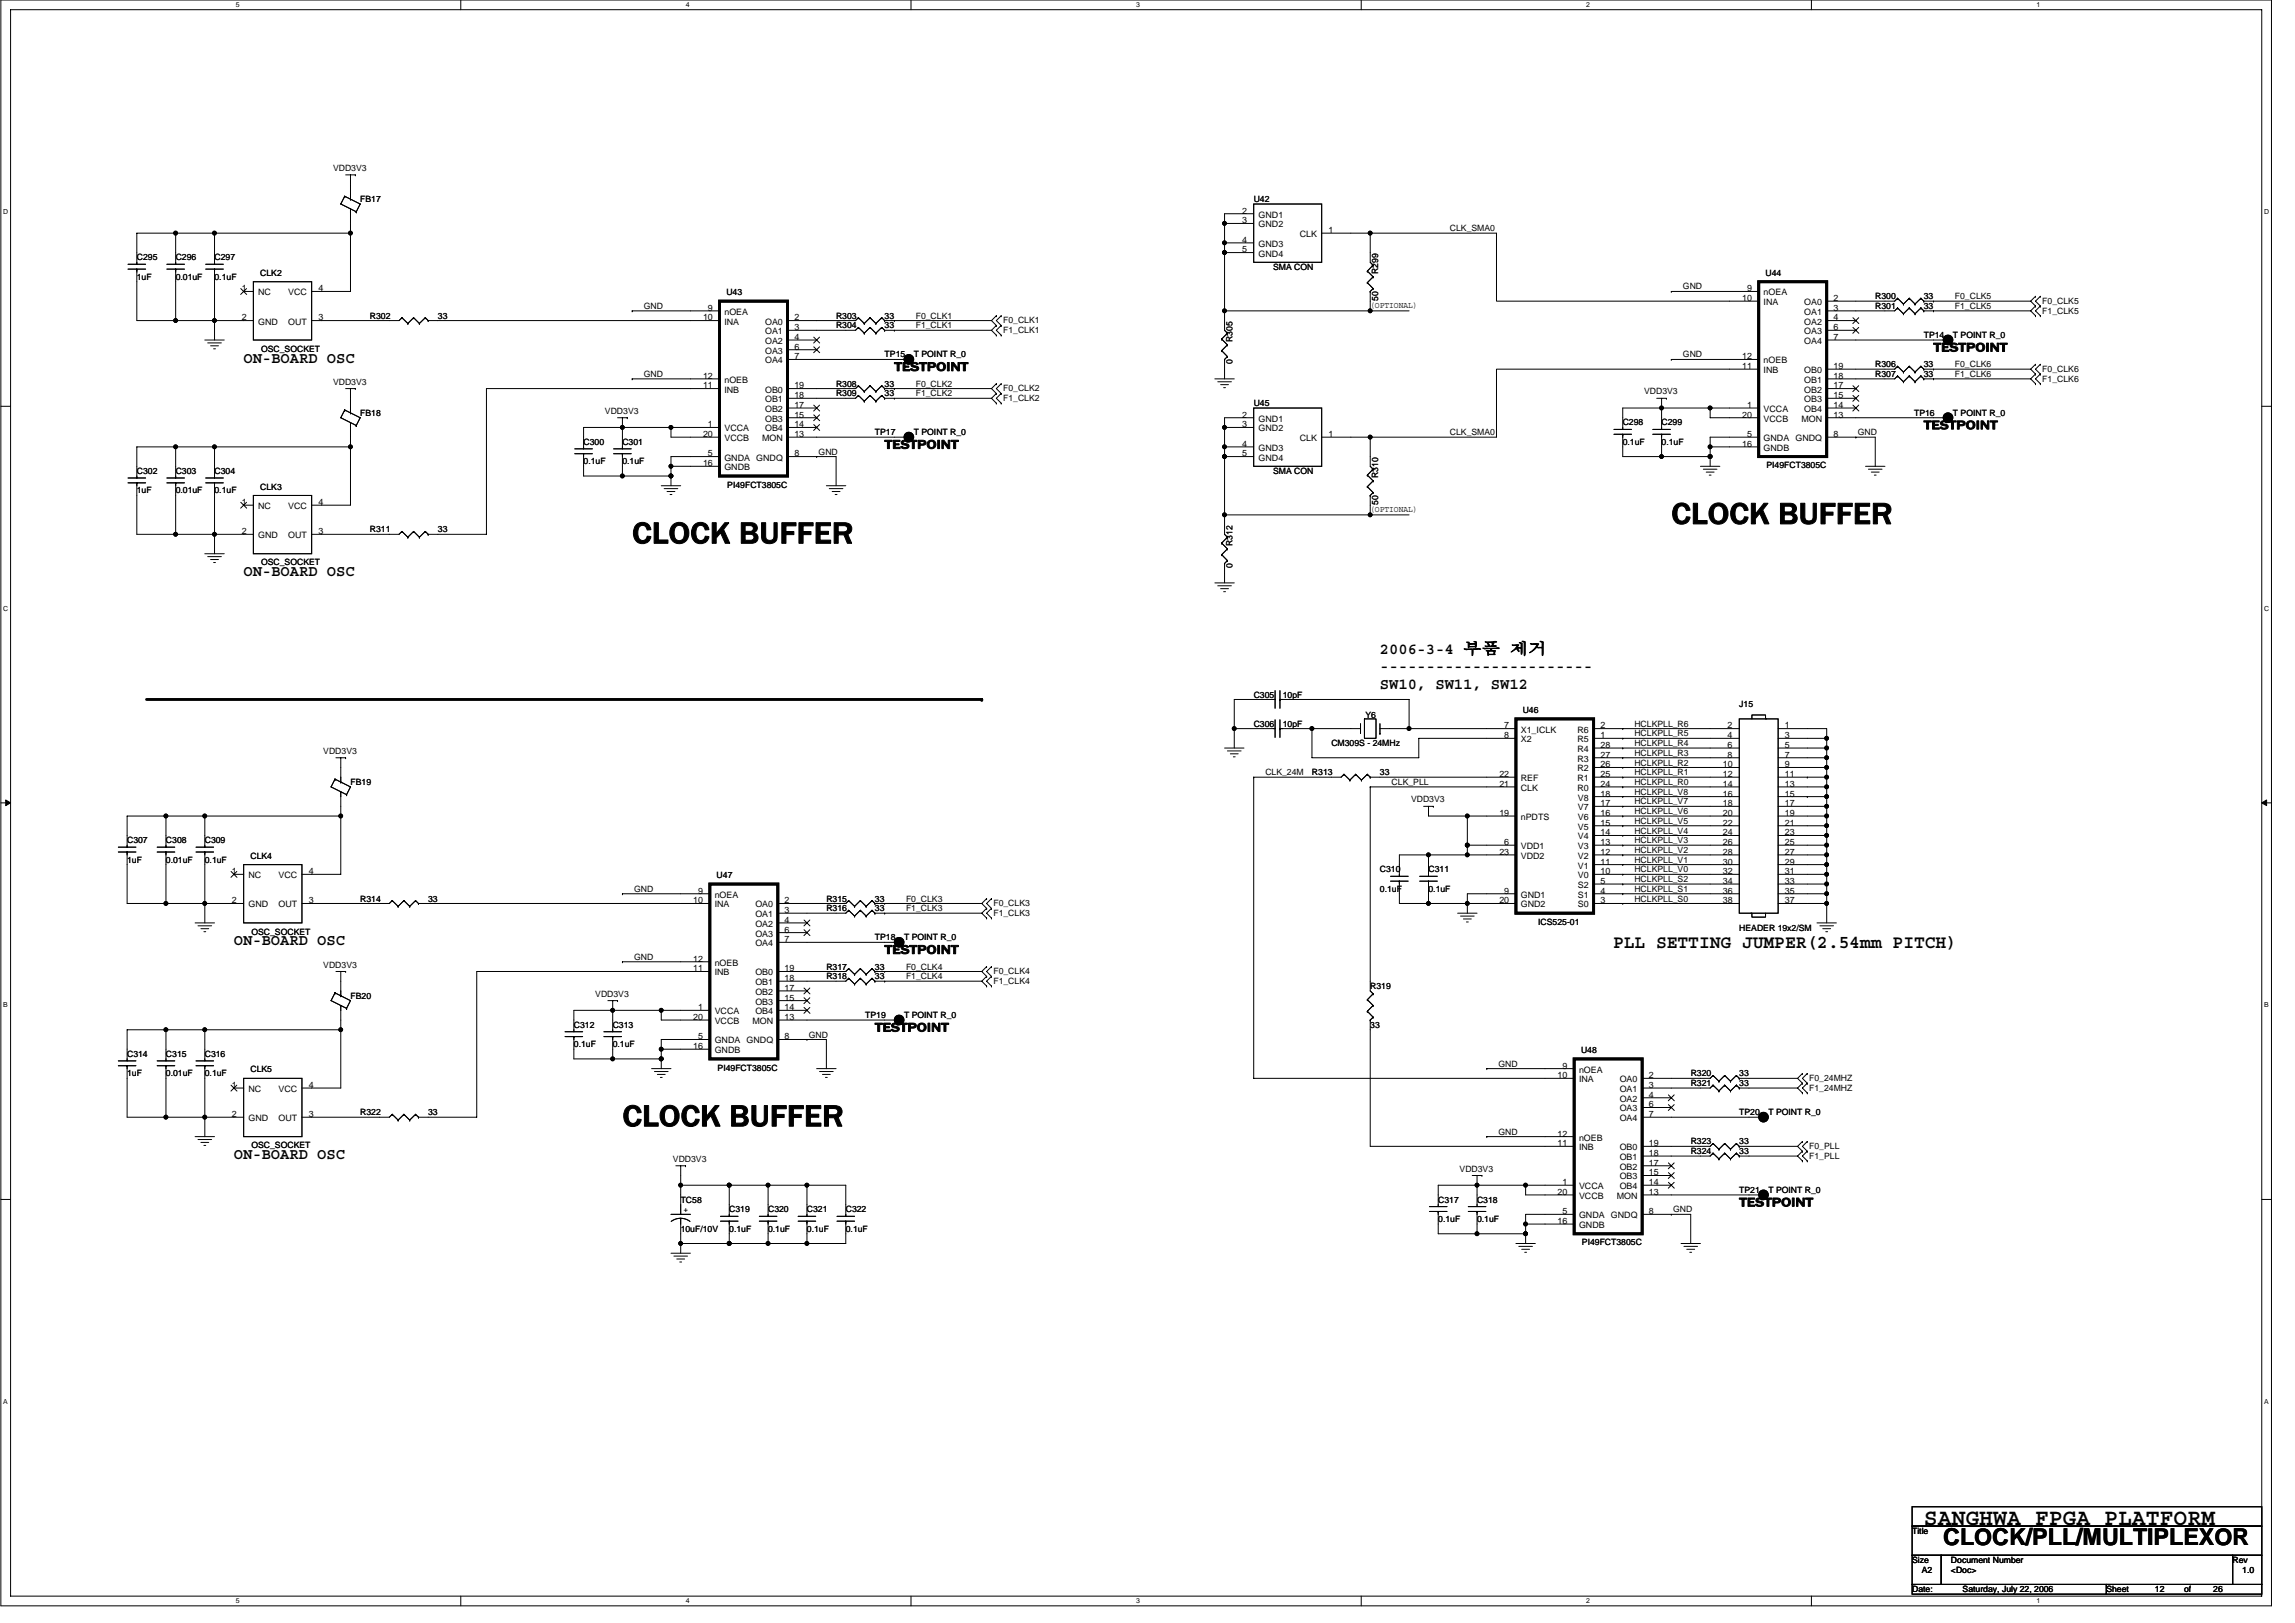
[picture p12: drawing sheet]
<svg xmlns="http://www.w3.org/2000/svg" width="420mm" height="297mm" viewBox="0 0 420 297" stroke-linecap="round" stroke-linejoin="round" font-family="sans-serif">
<defs><g id="words">
<g font-size="5.7">
<text x="306" y="95.9">CLOCK BUFFER</text>
<text x="115.7" y="99.4">CLOCK BUFFER</text>
<text x="114" y="206.1">CLOCK BUFFER</text>
</g>
<text font-size="4.3" x="355.8" y="282.7">CLOCK/PLL/MULTIPLEXOR</text>
<text font-size="4.2" x="352.2" y="279.1">SANGHWA FPGA PLATFORM</text>
<text font-size="3.4" x="295.3" y="173.5">PLL SETTING JUMPER(2.54mm PITCH)</text>
<g font-size="2.8">
<text x="44.6" y="66.4">ON-BOARD OSC</text>
<text x="44.6" y="105.5">ON-BOARD OSC</text>
<text x="252.6" y="119.7">2006-3-4 부부 부부</text>
<text x="252.6" y="122.9">-----------------------</text>
<text x="252.6" y="126.1">SW10, SW11, SW12</text>
<text x="42.8" y="173">ON-BOARD OSC</text>
<text x="42.8" y="212.2">ON-BOARD OSC</text>
</g>
<g font-size="2.3">
<text x="354" y="64.3">TESTPOINT</text>
<text x="163.7" y="67.9">TESTPOINT</text>
<text x="162" y="82.1">TESTPOINT</text>
<text x="352.2" y="78.5">TESTPOINT</text>
<text x="162" y="174.6">TESTPOINT</text>
<text x="160.2" y="188.8">TESTPOINT</text>
<text x="318.4" y="220.8">TESTPOINT</text>
</g>
<g font-size="1.6">
<text x="61" y="31.3">VDD3V3</text>
<text x="65.9" y="37">FB17</text>
<text x="227.4" y="40.9">3</text>
<text x="227.4" y="39.1">2</text>
<text x="229.5" y="37">U42</text>
<text x="230.4" y="41.6">GND2</text>
<text x="230.4" y="39.8">GND1</text>
<text x="25.1" y="47.6">C295</text>
<text x="32.2" y="47.6">C296</text>
<text x="39.3" y="47.6">C297</text>
<text x="227.4" y="44.4">4</text>
<text x="227.4" y="46.2">5</text>
<text x="230.4" y="45.2">GND3</text>
<text x="230.4" y="46.9">GND4</text>
<text x="237.9" y="43.4">CLK</text>
<text x="243.2" y="42.7">1</text>
<text x="265.4" y="42.3">CLK_SMA0</text>
<text x="25.1" y="51.2">1uF</text>
<text x="32.2" y="51.2">0.01uF</text>
<text x="39.3" y="51.2">0.1uF</text>
<text x="44.2" y="53.3">1</text>
<text x="47.6" y="50.5">CLK2</text>
<text x="58.3" y="53.3">4</text>
<text x="233.1" y="49.4">SMA CON</text>
<text x="252.3" y="50.1" transform="rotate(-90 252.3 50.1)">R299</text>
<text x="308.1" y="53">GND</text>
<text x="319.8" y="53.3">9</text>
<text x="323.2" y="50.5">U44</text>
<text x="44.2" y="58.7">2</text>
<text x="47.3" y="54.1">NC</text>
<text x="47.3" y="59.4">GND</text>
<text x="52.8" y="59.4">OUT</text>
<text x="52.8" y="54.1">VCC</text>
<text x="58.3" y="58.7">3</text>
<text x="67.7" y="58.3">R302</text>
<text x="80.2" y="58.3">33</text>
<text x="117.9" y="56.5">GND</text>
<text x="128.7" y="58.7">10</text>
<text x="129.6" y="56.9">9</text>
<text x="132.6" y="57.6">nOEA</text>
<text x="132.6" y="59.4">INA</text>
<text x="133" y="54">U43</text>
<text x="140.1" y="59.4">OA0</text>
<text x="145.4" y="58.7">2</text>
<text x="153.1" y="58.3">R303</text>
<text x="162" y="58.3">33</text>
<text x="167.6" y="58.3">F0_CLK1</text>
<text x="183.7" y="59.2">F0_CLK1</text>
<text x="250.9" y="56.4">(OPTIONAL)</text>
<text x="252.3" y="55.1" transform="rotate(-90 252.3 55.1)">50</text>
<text x="318.9" y="55.1">10</text>
<text x="322.9" y="54.1">nOEA</text>
<text x="322.9" y="55.8">INA</text>
<text x="330.3" y="55.8">OA0</text>
<text x="330.3" y="57.6">OA1</text>
<text x="330.3" y="59.4">OA2</text>
<text x="335.7" y="55.1">2</text>
<text x="335.7" y="56.9">3</text>
<text x="335.7" y="58.7">4</text>
<text x="343.3" y="56.5">R301</text>
<text x="343.3" y="54.8">R300</text>
<text x="352.2" y="56.5">33</text>
<text x="352.2" y="54.8">33</text>
<text x="357.9" y="56.5">F1_CLK5</text>
<text x="357.9" y="54.8">F0_CLK5</text>
<text x="373.9" y="55.6">F0_CLK5</text>
<text x="373.9" y="57.4">F1_CLK5</text>
<text x="47.8" y="64.4">OSC_SOCKET</text>
<text x="140.1" y="61.2">OA1</text>
<text x="140.1" y="62.9">OA2</text>
<text x="140.1" y="64.7">OA3</text>
<text x="145.4" y="60.4">3</text>
<text x="145.4" y="62.2">4</text>
<text x="145.4" y="64">6</text>
<text x="145.4" y="65.8">7</text>
<text x="153.1" y="60.1">R304</text>
<text x="162" y="60.1">33</text>
<text x="162" y="65.4">TP15</text>
<text x="167.3" y="65.4">T POINT R_0</text>
<text x="167.6" y="60.1">F1_CLK1</text>
<text x="183.7" y="61">F1_CLK1</text>
<text x="225.7" y="62.6" transform="rotate(-90 225.7 62.6)">R305</text>
<text x="308.1" y="65.4">GND</text>
<text x="318.9" y="65.8">12</text>
<text x="330.3" y="61.2">OA3</text>
<text x="330.3" y="62.9">OA4</text>
<text x="335.7" y="60.4">6</text>
<text x="335.7" y="62.2">7</text>
<text x="352.2" y="61.9">TP14</text>
<text x="357.5" y="61.9">T POINT R_0</text>
<text x="61" y="70.4">VDD3V3</text>
<text x="117.9" y="69">GND</text>
<text x="128.7" y="69.3">12</text>
<text x="128.7" y="71.1">11</text>
<text x="132.6" y="70.1">nOEB</text>
<text x="132.6" y="71.8">INB</text>
<text x="140.1" y="66.5">OA4</text>
<text x="140.1" y="71.8">OB0</text>
<text x="145.4" y="71.1">19</text>
<text x="153.1" y="70.8">R308</text>
<text x="162" y="70.8">33</text>
<text x="167.6" y="70.8">F0_CLK2</text>
<text x="183.7" y="71.6">F0_CLK2</text>
<text x="225.7" y="66.7" transform="rotate(-90 225.7 66.7)">0</text>
<text x="318.9" y="67.5">11</text>
<text x="322.9" y="66.5">nOEB</text>
<text x="322.9" y="68.3">INB</text>
<text x="330.3" y="68.3">OB0</text>
<text x="330.3" y="70.1">OB1</text>
<text x="330.3" y="71.8">OB2</text>
<text x="335.7" y="67.5">19</text>
<text x="335.7" y="69.3">18</text>
<text x="335.7" y="71.1">17</text>
<text x="343.3" y="67.2">R306</text>
<text x="343.3" y="69">R307</text>
<text x="352.2" y="67.2">33</text>
<text x="352.2" y="69">33</text>
<text x="357.9" y="69">F1_CLK6</text>
<text x="357.9" y="67.2">F0_CLK6</text>
<text x="373.9" y="68.1">F0_CLK6</text>
<text x="373.9" y="69.9">F1_CLK6</text>
<text x="65.9" y="76.1">FB18</text>
<text x="110.8" y="75.7">VDD3V3</text>
<text x="140.1" y="73.6">OB1</text>
<text x="140.1" y="75.4">OB2</text>
<text x="140.1" y="77.2">OB3</text>
<text x="145.4" y="72.9">18</text>
<text x="145.4" y="74.7">17</text>
<text x="145.4" y="76.4">15</text>
<text x="153.1" y="72.5">R309</text>
<text x="162" y="72.5">33</text>
<text x="167.6" y="72.5">F1_CLK2</text>
<text x="183.7" y="73.4">F1_CLK2</text>
<text x="227.4" y="76.4">2</text>
<text x="229.5" y="74.3">U45</text>
<text x="230.4" y="77.2">GND1</text>
<text x="297.1" y="77.9">C298</text>
<text x="301" y="72.2">VDD3V3</text>
<text x="304.2" y="77.9">C299</text>
<text x="318.9" y="76.4">20</text>
<text x="319.8" y="74.7">1</text>
<text x="322.9" y="75.4">VCCA</text>
<text x="322.9" y="77.2">VCCB</text>
<text x="329.8" y="77.2">MON</text>
<text x="330.3" y="73.6">OB3</text>
<text x="330.3" y="75.4">OB4</text>
<text x="335.7" y="72.9">15</text>
<text x="335.7" y="74.7">14</text>
<text x="335.7" y="76.4">13</text>
<text x="350.4" y="76.1">TP16</text>
<text x="357.5" y="76.1">T POINT R_0</text>
<text x="106.8" y="81.4">C300</text>
<text x="114" y="81.4">C301</text>
<text x="128.7" y="80">20</text>
<text x="129.6" y="78.2">1</text>
<text x="129.6" y="83.5">5</text>
<text x="132.6" y="79">VCCA</text>
<text x="132.6" y="80.7">VCCB</text>
<text x="139.5" y="80.7">MON</text>
<text x="140.1" y="79">OB4</text>
<text x="145.4" y="78.2">14</text>
<text x="145.4" y="80">13</text>
<text x="145.4" y="83.5">8</text>
<text x="149.9" y="83.2">GND</text>
<text x="160.2" y="79.7">TP17</text>
<text x="167.3" y="79.7">T POINT R_0</text>
<text x="227.4" y="78.2">3</text>
<text x="227.4" y="81.8">4</text>
<text x="227.4" y="83.5">5</text>
<text x="230.4" y="79">GND2</text>
<text x="230.4" y="82.5">GND3</text>
<text x="237.9" y="80.7">CLK</text>
<text x="243.2" y="80">1</text>
<text x="265.4" y="79.7">CLK_SMA0</text>
<text x="297.1" y="81.4">0.1uF</text>
<text x="304.2" y="81.4">0.1uF</text>
<text x="318.9" y="81.8">16</text>
<text x="319.8" y="80">5</text>
<text x="322.9" y="80.7">GNDA</text>
<text x="322.9" y="82.5">GNDB</text>
<text x="328.7" y="80.7">GNDQ</text>
<text x="335.7" y="80">8</text>
<text x="340.1" y="79.7">GND</text>
<text x="25.1" y="86.8">C302</text>
<text x="32.2" y="86.8">C303</text>
<text x="39.3" y="86.8">C304</text>
<text x="47.6" y="89.6">CLK3</text>
<text x="106.8" y="85">0.1uF</text>
<text x="114" y="85">0.1uF</text>
<text x="128.7" y="85.3">16</text>
<text x="132.6" y="84.3">GNDA</text>
<text x="132.6" y="86.1">GNDB</text>
<text x="133.1" y="89.3">PI49FCT3805C</text>
<text x="138.5" y="84.3">GNDQ</text>
<text x="230.4" y="84.3">GND4</text>
<text x="233.1" y="86.8">SMA CON</text>
<text x="252.3" y="87.5" transform="rotate(-90 252.3 87.5)">R310</text>
<text x="323.4" y="85.7">PI49FCT3805C</text>
<text x="25.1" y="90.3">1uF</text>
<text x="32.2" y="90.3">0.01uF</text>
<text x="39.3" y="90.3">0.1uF</text>
<text x="44.2" y="92.4">1</text>
<text x="47.3" y="93.2">NC</text>
<text x="52.8" y="93.2">VCC</text>
<text x="58.3" y="92.4">4</text>
<text x="250.9" y="93.7">(OPTIONAL)</text>
<text x="252.3" y="92.5" transform="rotate(-90 252.3 92.5)">50</text>
<text x="44.2" y="97.8">2</text>
<text x="47.3" y="98.5">GND</text>
<text x="52.8" y="98.5">OUT</text>
<text x="58.3" y="97.8">3</text>
<text x="67.7" y="97.4">R311</text>
<text x="80.2" y="97.4">33</text>
<text x="225.7" y="99.9" transform="rotate(-90 225.7 99.9)">R312</text>
<text x="47.8" y="103.5">OSC_SOCKET</text>
<text x="225.7" y="104" transform="rotate(-90 225.7 104)">0</text>
<text x="229.5" y="127.7">C305</text>
<text x="234.9" y="127.7">10pF</text>
<text x="250" y="131.4">Y6</text>
<text x="278.8" y="130.5">U46</text>
<text x="318.4" y="129.4">J15</text>
<text x="59.2" y="138">VDD3V3</text>
<text x="229.5" y="133">C306</text>
<text x="234.9" y="133">10pF</text>
<text x="243.7" y="136.5">CM309S - 24MHz</text>
<text x="275.4" y="133.3">7</text>
<text x="275.4" y="135.1">8</text>
<text x="278.4" y="134.1">X1_ICLK</text>
<text x="278.4" y="135.8">X2</text>
<text x="288.8" y="135.8">R5</text>
<text x="288.8" y="134.1">R6</text>
<text x="288.8" y="137.6">R4</text>
<text x="293" y="135.1">1</text>
<text x="293" y="133.3">2</text>
<text x="293" y="136.9">28</text>
<text x="299.2" y="133">HCLKPLL_R6</text>
<text x="299.2" y="134.8">HCLKPLL_R5</text>
<text x="299.2" y="136.5">HCLKPLL_R4</text>
<text x="316.3" y="133.3">2</text>
<text x="316.3" y="135.1">4</text>
<text x="316.3" y="136.9">6</text>
<text x="326.8" y="133.3">1</text>
<text x="326.8" y="135.1">3</text>
<text x="326.8" y="136.9">5</text>
<text x="64.2" y="143.7">FB19</text>
<text x="231.7" y="141.9">CLK_24M</text>
<text x="240.2" y="141.9">R313</text>
<text x="252.6" y="141.9">33</text>
<text x="254.8" y="143.7">CLK_PLL</text>
<text x="274.5" y="144">21</text>
<text x="274.5" y="142.2">22</text>
<text x="278.4" y="143">REF</text>
<text x="288.8" y="143">R1</text>
<text x="288.8" y="141.2">R2</text>
<text x="288.8" y="139.4">R3</text>
<text x="293" y="144">24</text>
<text x="293" y="142.2">25</text>
<text x="293" y="140.4">26</text>
<text x="293" y="138.7">27</text>
<text x="299.2" y="138.3">HCLKPLL_R3</text>
<text x="299.2" y="141.9">HCLKPLL_R1</text>
<text x="299.2" y="143.7">HCLKPLL_R0</text>
<text x="299.2" y="140.1">HCLKPLL_R2</text>
<text x="315.4" y="140.4">10</text>
<text x="315.4" y="142.2">12</text>
<text x="315.4" y="144">14</text>
<text x="316.3" y="138.7">8</text>
<text x="326.8" y="138.7">7</text>
<text x="326.8" y="140.4">9</text>
<text x="326.8" y="142.2">11</text>
<text x="326.8" y="144">13</text>
<text x="258.3" y="146.9">VDD3V3</text>
<text x="274.5" y="149.3">19</text>
<text x="278.4" y="144.7">CLK</text>
<text x="288.8" y="144.7">R0</text>
<text x="288.9" y="148.3">V7</text>
<text x="288.9" y="146.5">V8</text>
<text x="293" y="149.3">16</text>
<text x="293" y="147.6">17</text>
<text x="293" y="145.8">18</text>
<text x="299.2" y="145.4">HCLKPLL_V8</text>
<text x="299.2" y="149">HCLKPLL_V6</text>
<text x="299.2" y="147.2">HCLKPLL_V7</text>
<text x="315.4" y="145.8">16</text>
<text x="315.4" y="147.6">18</text>
<text x="315.4" y="149.3">20</text>
<text x="326.8" y="145.8">15</text>
<text x="326.8" y="147.6">17</text>
<text x="326.8" y="149.3">19</text>
<text x="23.3" y="154.3">C307</text>
<text x="30.4" y="154.3">C308</text>
<text x="37.5" y="154.3">C309</text>
<text x="275.4" y="154.7">6</text>
<text x="278.4" y="155.4">VDD1</text>
<text x="278.4" y="150.1">nPDTS</text>
<text x="288.9" y="155.4">V3</text>
<text x="288.9" y="153.6">V4</text>
<text x="288.9" y="151.8">V5</text>
<text x="288.9" y="150.1">V6</text>
<text x="293" y="154.7">13</text>
<text x="293" y="152.9">14</text>
<text x="293" y="151.1">15</text>
<text x="299.2" y="152.5">HCLKPLL_V4</text>
<text x="299.2" y="150.8">HCLKPLL_V5</text>
<text x="299.2" y="154.3">HCLKPLL_V3</text>
<text x="315.4" y="151.1">22</text>
<text x="315.4" y="152.9">24</text>
<text x="315.4" y="154.7">26</text>
<text x="326.8" y="151.1">21</text>
<text x="326.8" y="152.9">23</text>
<text x="326.8" y="154.7">25</text>
<text x="23.3" y="157.9">1uF</text>
<text x="30.4" y="157.9">0.01uF</text>
<text x="37.5" y="157.9">0.1uF</text>
<text x="42.5" y="160">1</text>
<text x="45.5" y="160.7">NC</text>
<text x="45.9" y="157.2">CLK4</text>
<text x="51" y="160.7">VCC</text>
<text x="56.5" y="160">4</text>
<text x="131.2" y="160.7">U47</text>
<text x="252.6" y="159.7">C310</text>
<text x="261.5" y="159.7">C311</text>
<text x="274.5" y="156.4">23</text>
<text x="278.4" y="157.2">VDD2</text>
<text x="288.9" y="160.7">V0</text>
<text x="288.9" y="159">V1</text>
<text x="288.9" y="157.2">V2</text>
<text x="293" y="161.8">5</text>
<text x="293" y="160">10</text>
<text x="293" y="158.2">11</text>
<text x="293" y="156.4">12</text>
<text x="299.2" y="156.1">HCLKPLL_V2</text>
<text x="299.2" y="159.7">HCLKPLL_V0</text>
<text x="299.2" y="157.9">HCLKPLL_V1</text>
<text x="299.2" y="161.4">HCLKPLL_S2</text>
<text x="315.4" y="156.4">28</text>
<text x="315.4" y="158.2">30</text>
<text x="315.4" y="160">32</text>
<text x="315.4" y="161.8">34</text>
<text x="326.8" y="156.4">27</text>
<text x="326.8" y="158.2">29</text>
<text x="326.8" y="160">31</text>
<text x="326.8" y="161.8">33</text>
<text x="42.5" y="165.3">2</text>
<text x="45.5" y="166.1">GND</text>
<text x="51" y="166.1">OUT</text>
<text x="56.5" y="165.3">3</text>
<text x="65.9" y="165">R314</text>
<text x="78.4" y="165">33</text>
<text x="116.1" y="163.2">GND</text>
<text x="126.9" y="165.3">10</text>
<text x="127.8" y="163.6">9</text>
<text x="130.8" y="164.3">nOEA</text>
<text x="130.8" y="166.1">INA</text>
<text x="138.3" y="166.1">OA0</text>
<text x="138.3" y="167.9">OA1</text>
<text x="143.6" y="165.3">2</text>
<text x="143.6" y="167.1">3</text>
<text x="151.3" y="166.8">R316</text>
<text x="151.3" y="165">R315</text>
<text x="160.2" y="166.8">33</text>
<text x="160.2" y="165">33</text>
<text x="165.9" y="166.8">F1_CLK3</text>
<text x="165.9" y="165">F0_CLK3</text>
<text x="181.9" y="165.9">F0_CLK3</text>
<text x="181.9" y="167.7">F1_CLK3</text>
<text x="252.6" y="163.2">0.1uF</text>
<text x="261.5" y="163.2">0.1uF</text>
<text x="274.5" y="165.3">20</text>
<text x="275.4" y="163.6">9</text>
<text x="278.4" y="164.3">GND1</text>
<text x="278.4" y="166.1">GND2</text>
<text x="288.9" y="166.1">S0</text>
<text x="288.9" y="164.3">S1</text>
<text x="288.9" y="162.5">S2</text>
<text x="293" y="165.3">3</text>
<text x="293" y="163.6">4</text>
<text x="299.2" y="165">HCLKPLL_S0</text>
<text x="299.2" y="163.2">HCLKPLL_S1</text>
<text x="315.4" y="163.6">36</text>
<text x="315.4" y="165.3">38</text>
<text x="326.8" y="163.6">35</text>
<text x="326.8" y="165.3">37</text>
<text x="46" y="171">OSC_SOCKET</text>
<text x="138.3" y="169.6">OA2</text>
<text x="138.3" y="171.4">OA3</text>
<text x="138.3" y="173.2">OA4</text>
<text x="143.6" y="168.9">4</text>
<text x="143.6" y="170.7">6</text>
<text x="143.6" y="172.4">7</text>
<text x="160.2" y="172.1">TP18</text>
<text x="165.5" y="172.1">T POINT R_0</text>
<text x="281.6" y="169.3">ICS525-01</text>
<text x="318.4" y="170.3">HEADER 19x2/SM</text>
<text x="59.2" y="177.1">VDD3V3</text>
<text x="116.1" y="175.7">GND</text>
<text x="126.9" y="176">12</text>
<text x="126.9" y="177.8">11</text>
<text x="130.8" y="176.7">nOEB</text>
<text x="130.8" y="178.5">INB</text>
<text x="138.3" y="178.5">OB0</text>
<text x="143.6" y="177.8">19</text>
<text x="143.6" y="179.6">18</text>
<text x="151.3" y="177.4">R317</text>
<text x="151.3" y="179.2">R318</text>
<text x="160.2" y="177.4">33</text>
<text x="160.2" y="179.2">33</text>
<text x="165.9" y="179.2">F1_CLK4</text>
<text x="165.9" y="177.4">F0_CLK4</text>
<text x="181.9" y="178.3">F0_CLK4</text>
<text x="64.2" y="182.8">FB20</text>
<text x="109" y="182.4">VDD3V3</text>
<text x="127.8" y="184.9">1</text>
<text x="130.8" y="185.6">VCCA</text>
<text x="138.3" y="180.3">OB1</text>
<text x="138.3" y="182.1">OB2</text>
<text x="138.3" y="183.9">OB3</text>
<text x="138.3" y="185.6">OB4</text>
<text x="143.6" y="181.3">17</text>
<text x="143.6" y="183.1">15</text>
<text x="143.6" y="184.9">14</text>
<text x="181.9" y="180.1">F1_CLK4</text>
<text x="250.9" y="181">R319</text>
<text x="105.1" y="188.1">C312</text>
<text x="105.1" y="191.7">0.1uF</text>
<text x="112.2" y="188.1">C313</text>
<text x="112.2" y="191.7">0.1uF</text>
<text x="126.9" y="186.7">20</text>
<text x="127.8" y="190.2">5</text>
<text x="130.8" y="187.4">VCCB</text>
<text x="130.8" y="191">GNDA</text>
<text x="136.7" y="191">GNDQ</text>
<text x="137.8" y="187.4">MON</text>
<text x="143.6" y="186.7">13</text>
<text x="143.6" y="190.2">8</text>
<text x="148.1" y="189.9">GND</text>
<text x="158.4" y="186.3">TP19</text>
<text x="165.5" y="186.3">T POINT R_0</text>
<text x="250.9" y="188.1">33</text>
<text x="23.3" y="193.4">C314</text>
<text x="23.3" y="197">1uF</text>
<text x="30.4" y="193.4">C315</text>
<text x="30.4" y="197">0.01uF</text>
<text x="37.5" y="193.4">C316</text>
<text x="37.5" y="197">0.1uF</text>
<text x="45.9" y="196.3">CLK5</text>
<text x="126.9" y="192">16</text>
<text x="130.8" y="192.7">GNDB</text>
<text x="131.4" y="195.9">PI49FCT3805C</text>
<text x="274.3" y="195.2">GND</text>
<text x="285.2" y="197.3">10</text>
<text x="286.1" y="195.6">9</text>
<text x="289.1" y="196.3">nOEA</text>
<text x="289.4" y="192.7">U48</text>
<text x="301.9" y="197.3">2</text>
<text x="309.5" y="197">R320</text>
<text x="318.4" y="197">33</text>
<text x="331.2" y="197.9">F0_24MHZ</text>
<text x="42.5" y="199.1">1</text>
<text x="45.5" y="199.9">NC</text>
<text x="51" y="199.9">VCC</text>
<text x="56.5" y="199.1">4</text>
<text x="289.1" y="198.1">INA</text>
<text x="296.5" y="198.1">OA0</text>
<text x="296.5" y="199.9">OA1</text>
<text x="296.5" y="201.6">OA2</text>
<text x="296.5" y="203.4">OA3</text>
<text x="301.9" y="199.1">3</text>
<text x="301.9" y="200.9">4</text>
<text x="301.9" y="202.7">6</text>
<text x="309.5" y="198.8">R321</text>
<text x="318.4" y="198.8">33</text>
<text x="331.2" y="199.7">F1_24MHZ</text>
<text x="42.5" y="204.4">2</text>
<text x="45.5" y="205.2">GND</text>
<text x="51" y="205.2">OUT</text>
<text x="56.5" y="204.4">3</text>
<text x="65.9" y="204.1">R322</text>
<text x="78.4" y="204.1">33</text>
<text x="274.3" y="207.7">GND</text>
<text x="285.2" y="208">12</text>
<text x="285.2" y="209.8">11</text>
<text x="289.1" y="208.7">nOEB</text>
<text x="296.5" y="205.2">OA4</text>
<text x="301.9" y="204.4">7</text>
<text x="301.9" y="209.8">19</text>
<text x="309.5" y="209.4">R323</text>
<text x="318.4" y="209.4">33</text>
<text x="318.4" y="204.1">TP20</text>
<text x="323.8" y="204.1">T POINT R_0</text>
<text x="46" y="210.2">OSC_SOCKET</text>
<text x="123.2" y="212.6">VDD3V3</text>
<text x="267.2" y="214.4">VDD3V3</text>
<text x="289.1" y="210.5">INB</text>
<text x="296.5" y="210.5">OB0</text>
<text x="296.5" y="212.3">OB1</text>
<text x="296.5" y="214.1">OB2</text>
<text x="296.5" y="215.9">OB3</text>
<text x="301.9" y="211.6">18</text>
<text x="301.9" y="213.3">17</text>
<text x="301.9" y="215.1">15</text>
<text x="309.5" y="211.2">R324</text>
<text x="318.4" y="211.2">33</text>
<text x="331.2" y="210.3">F0_PLL</text>
<text x="331.2" y="212.1">F1_PLL</text>
<text x="124.6" y="220.1">TC58</text>
<text x="125.1" y="221.9">+</text>
<text x="133.5" y="221.9">C319</text>
<text x="140.6" y="221.9">C320</text>
<text x="147.7" y="221.9">C321</text>
<text x="154.8" y="221.9">C322</text>
<text x="263.3" y="220.1">C317</text>
<text x="270.4" y="220.1">C318</text>
<text x="285.2" y="218.7">20</text>
<text x="286.1" y="216.9">1</text>
<text x="289.1" y="217.6">VCCA</text>
<text x="289.1" y="219.4">VCCB</text>
<text x="296" y="219.4">MON</text>
<text x="296.5" y="217.6">OB4</text>
<text x="301.9" y="216.9">14</text>
<text x="301.9" y="218.7">13</text>
<text x="306.3" y="221.9">GND</text>
<text x="318.4" y="218.3">TP21</text>
<text x="323.8" y="218.3">T POINT R_0</text>
<text x="124.6" y="225.4">10uF/10V</text>
<text x="133.5" y="225.4">0.1uF</text>
<text x="140.6" y="225.4">0.1uF</text>
<text x="147.7" y="225.4">0.1uF</text>
<text x="154.8" y="225.4">0.1uF</text>
<text x="263.3" y="223.7">0.1uF</text>
<text x="270.4" y="223.7">0.1uF</text>
<text x="285.2" y="224">16</text>
<text x="286.1" y="222.2">5</text>
<text x="289.1" y="223">GNDA</text>
<text x="289.1" y="224.7">GNDB</text>
<text x="289.6" y="227.9">PI49FCT3805C</text>
<text x="294.9" y="223">GNDQ</text>
<text x="301.9" y="222.2">8</text>
<text x="350.1" y="280.7">Title</text>
<text x="350.1" y="286.1">Size</text>
<text x="351.8" y="287.8">A2</text>
<text x="357.2" y="286.1">Document Number</text>
<text x="357.2" y="287.8">&lt;Doc&gt;</text>
<text x="408.7" y="286.1">Rev</text>
<text x="410.5" y="287.8">1.0</text>
<text x="350.1" y="291.4">Date:</text>
<text x="359.3" y="291.4">Saturday, July 22, 2006</text>
<text x="385.6" y="291.4">Sheet</text>
<text x="394.5" y="291.4">12</text>
<text x="399.8" y="291.4">of</text>
<text x="405.2" y="291.4">26</text>
</g>
<g font-size="1.3">
<text x="43.1" y="1.3">5</text>
<text x="125.6" y="1.3">4</text>
<text x="208" y="1.3">3</text>
<text x="290.4" y="1.3">2</text>
<text x="372.8" y="1.3">1</text>
<text x=".6" y="39.2">D</text>
<text x="414.5" y="39.2">D</text>
<text x=".6" y="111.8">C</text>
<text x="414.5" y="111.8">C</text>
<text x=".6" y="184.4">B</text>
<text x="414.5" y="184.4">B</text>
<text x=".6" y="256.9">A</text>
<text x="414.5" y="256.9">A</text>
<text x="43.1" y="293.5">5</text>
<text x="125.6" y="293.5">4</text>
<text x="208" y="293.5">3</text>
<text x="290.4" y="293.5">2</text>
<text x="372.8" y="293.5">1</text>
</g>
</g></defs>
<path d="M.2 0h415.7v293.9h-415.7zM1.9 1.8h412.2v290.3h-412.2z" fill="none" stroke="#000" stroke-width=".18"/>
<g fill="#fff">
<path d="M43.1 .2h.7v1.4h-.7z"/>
<path d="M43.1 292.3h.7v1.4h-.7z"/>
</g>
<path d="M84.4 0v1.8M84.4 292.1v1.8" fill="none" stroke="#000" stroke-width=".18"/>
<g fill="#fff">
<path d="M125.6 .2h.7v1.4h-.7z"/>
<path d="M125.6 292.3h.7v1.4h-.7z"/>
</g>
<path d="M166.8 0v1.8M166.8 292.1v1.8" fill="none" stroke="#000" stroke-width=".18"/>
<g fill="#fff">
<path d="M208 .2h.7v1.4h-.7z"/>
<path d="M208 292.3h.7v1.4h-.7z"/>
</g>
<path d="M249.2 0v1.8M249.2 292.1v1.8" fill="none" stroke="#000" stroke-width=".18"/>
<g fill="#fff">
<path d="M290.4 .2h.7v1.4h-.7z"/>
<path d="M290.4 292.3h.7v1.4h-.7z"/>
</g>
<path d="M331.6 0v1.8M331.6 292.1v1.8" fill="none" stroke="#000" stroke-width=".18"/>
<g fill="#fff">
<path d="M372.8 .2h.7v1.4h-.7z"/>
<path d="M372.8 292.3h.7v1.4h-.7z"/>
<path d="M.6 38.1h.9v1.4h-.9z"/>
<path d="M414.5 38.1h.9v1.4h-.9z"/>
<path d="M.6 110.6h.9v1.5h-.9z"/>
<path d="M414.5 110.6h.9v1.5h-.9z"/>
</g>
<path d="M.2 74.4h1.7M414.1 74.4h1.8" fill="none" stroke="#000" stroke-width=".18"/>
<g fill="#fff">
<path d="M.6 183.2h.8v1.4h-.8z"/>
<path d="M414.5 183.2h.9v1.4h-.9z"/>
</g>
<path d="M.2 146.9h1.7M414.1 146.9h1.8" fill="none" stroke="#000" stroke-width=".18"/>
<path d="M1 146.4l.9 .5-.9 .5zM414.1 146.9l.9-.5v1z" fill="#000" stroke="#000" stroke-width=".18"/>
<g fill="#fff">
<path d="M.6 255.8h.8v1.4h-.8z"/>
<path d="M414.5 255.8h.9v1.4h-.9z"/>
</g>
<g fill="none" stroke="#000" stroke-width=".18">
<path d="M63.1 35.9h.1M63.1 35.9l2.8 1.4-.7 1.5M63.1 35.9l-.7 1.4 2.8 1.5M63.3 32h1.8M64.2 38.2v4.5M64.2 32v4.4M64.2 36.4h.1M65.1 32h.1M65.2 38.8h.1M229.5 39.1h-5.3v1.8M229.5 37.3h12.5v10.7h-12.5zM23.4 49.3h3.3"/>
<path d="M23.4 48.4h3.3M25.1 49.3v9.4h7.1M25.1 49.3h.1M30.6 49.3h3.2M30.6 48.4h3.2M32.2 58.7h.1M32.2 49.3v9.4M32.2 42.7h-7.1v5.7M32.2 42.7h.1M32.2 42.7h7.1M32.2 42.7v5.7M32.2 49.3h.1"/>
<path d="M32.2 58.7h7.1M37.7 49.3h3.2M37.7 48.4h3.2M39.3 49.3v9.4M39.3 42.7h.1M39.3 58.7h.1M39.3 42.7v5.7M39.3 58.7h7.1M39.3 49.3h.1M39.3 58.7v3.5M39.3 42.7h24.9M44.1 52.8l1.1 1.1"/>
<path d="M44.6 53.3h1.8M45.1 52.8l-1 1.1M46.4 51.6h10.7v10.6h-10.7zM64.2 42.7v10.6h-7.1M73.6 58.1l-.5 .6h-16M73.6 58.1h.1M73.6 58.1l1.1 1.1M74.7 59.2h.1M75.7 58.1h.1M75.7 58.1l-1 1.1M75.7 58.1l1.1 1.1M76.8 59.2h.1"/>
<path d="M77.9 58.1h.1M77.9 58.1l-1.1 1.1M77.9 58.1l.5 .6M78.4 58.7h53.3M78.4 58.7h.1M115.7 56.9h.1M115.7 56.9h16M157.2 59.9l-.6 .6h-12.4M157.2 58.1l-.6 .6h-12.4M157.2 59.9h.1M157.2 58.1h.1M157.2 59.9l1 1.1"/>
<path d="M157.2 58.1l1 1.1M158.2 59.2h.1M159.3 59.9h.1M159.3 58.1h.1M159.3 59.9l-1.1 1.1M159.3 59.9l1 1.1M159.3 58.1l-1.1 1.1M159.3 58.1l1 1.1M160.3 59.2h.1M161.4 59.9h.1M161.4 58.1h.1M161.4 59.9l-1.1 1.1"/>
<path d="M161.4 59.9l.6 .6M161.4 58.1l-1.1 1.1M161.4 58.1l.6 .6M162 58.7h.1M162 58.7h19.5M163.7 58.7h.1M181.5 58.7l.9 .9M182.4 57.8h.1M182.4 59.6h.1M182.4 57.8l-.9 .9M182.4 59.6l-.9 .9M183.3 59.6h.1"/>
<path d="M183.3 57.8h.1M183.3 57.8l-.9 .9 .9 .9M183.3 59.6l-.9 .9 .9 .8M224.2 46.2h.1M224.2 56.9h.1M224.2 40.9h.1M224.2 56.9v3.6l.5 .5M224.2 40.9v16M224.2 40.9h5.3M224.2 44.4h5.3M224.2 46.2h5.3M242 42.7h8.9"/>
<path d="M250.3 49.6h.1M250.3 51.7h.1M250.3 49.6l1.1 1.1M250.3 51.7l1.1 1.1M250.9 42.7v5.3l.5 .5M250.9 53.3v3.6h-26.7M250.9 56.9h.1M250.9 42.7h.1M250.9 42.7h23.1v12.4h48M250.9 53.3h.1M250.9 56.9h7.1M251.4 48.5h.1"/>
<path d="M251.4 50.7h.1M251.4 52.8h.1M251.4 48.5l-1.1 1.1M251.4 50.7l-1.1 1M251.4 52.8l-.5 .5M306 53.3h.1M306 53.3h16M334.4 58.7h5.4M339.2 58.1l1.1 1.1M339.2 59.9l1.1 1.1M340.3 58.1l-1.1 1.1M340.3 59.9l-1.1 1.1"/>
<path d="M347.4 56.4l-.5 .5h-12.5M347.4 54.6l-.5 .5h-12.5M347.4 56.4h.1M347.4 54.6h.1M347.4 56.4l1.1 1M347.4 54.6l1.1 1M348.5 57.4h.1M348.5 55.6h.1M349.5 56.4h.1M349.5 54.6h.1M349.5 56.4l-1 1M349.5 56.4l1.1 1"/>
<path d="M349.5 54.6l-1 1M349.5 54.6l1.1 1M350.6 57.4h.1M350.6 55.6h.1M351.7 56.4h.1M351.7 54.6h.1M351.7 56.4l-1.1 1M351.7 56.4l.5 .5M351.7 54.6l-1.1 1M351.7 54.6l.5 .5M352.2 56.9h.1M352.2 55.1h.1"/>
<path d="M352.2 56.9h19.6M352.2 55.1h19.6M354 56.9h.1M354 55.1h.1M371.8 55.1l.8 .9M371.8 56.9l.8 .9M372.6 54.2h.1M372.6 56h.1M372.6 57.8h.1M372.6 54.2l-.8 .9M372.6 56l-.8 .9M373.5 56h.1"/>
<path d="M373.5 54.2h.1M373.5 57.8h.1M373.5 54.2l-.9 .9 .9 .9M373.5 56l-.9 .9 .9 .9M37.5 62.2h3.6M38 62.8h2.5M38.6 63.3h1.4M39.1 63.8h.3M63.1 75h.1M63.1 75l2.8 1.5-.7 1.4M63.1 75l-.7 1.5 2.8 1.4M63.3 71.1h1.8"/>
<path d="M64.2 77.3v4.5M64.2 71.1v4.5M64.2 75.6h.1M65.1 71.1h.1M65.2 77.9h.1M113.1 76.5h1.7M114 78.2h.1M114 78.2v3.9M114 78.2h-7.2v3.9M114 76.5v1.7M114 78.2h17.7M114.8 76.5h.1"/>
<path d="M115.7 69.3h.1M115.7 69.3h16M122.8 78.2v1.8h8.9M122.8 78.2h.1M131.7 71.1h-42.6v26.7h-10.7M144.2 65.8h21.3M144.2 78.2h5.3M144.2 74.7h5.3M144.2 76.5h5.3M144.2 62.2h5.3M144.2 64h5.3M149 61.7l1.1 1.1"/>
<path d="M149 63.5l1.1 1.1M149 74.1l1.1 1.1M149 75.9l1.1 1.1M149 77.7l1.1 1.1M150 61.7l-1 1.1M150 63.5l-1 1.1M150 74.1l-1 1.1M150 75.9l-1 1.1M150 77.7l-1 1.1M157.2 72.4l-.6 .5h-12.4M157.2 70.6l-.6 .5h-12.4M157.2 72.4h.1"/>
<path d="M157.2 70.6h.1M157.2 72.4l1 1M157.2 70.6l1 1M158.2 61h.1M158.2 73.4h.1M158.2 71.6h.1M159.3 72.4h.1M159.3 70.6h.1M159.3 72.4l-1.1 1M159.3 72.4l1 1M159.3 70.6l1 1M159.3 70.6l-1.1 1"/>
<path d="M160.3 61h.1M160.3 73.4h.1M160.3 71.6h.1M161.4 72.4h.1M161.4 70.6h.1M161.4 72.4l-1.1 1M161.4 72.4l.6 .5M161.4 70.6l-1.1 1M161.4 70.6l.6 .5M162 60.5h.1M162 72.9h.1M162 71.1h.1"/>
<path d="M162 60.5h19.5M162 72.9h19.5M162 71.1h19.5M163.7 60.5h.1M163.7 72.9h.1M163.7 71.1h.1M181.5 71.1l.9 .9M181.5 60.5l.9 .8M181.5 72.9l.9 .9M182.4 70.2h.1M182.4 72h.1M182.4 61.3h.1"/>
<path d="M182.4 73.8h.1M182.4 70.2l-.9 .9M182.4 72l-.9 .9M183.3 72h.1M183.3 70.2h.1M183.3 61.3h.1M183.3 73.8h.1M183.3 70.2l-.9 .9 .9 .9M183.3 72l-.9 .9 .9 .9M222.4 69.3h3.6M222.9 69.9h2.5M223.5 70.4h1.4"/>
<path d="M223.7 62.1h.1M223.7 64.2h.1M223.7 62.1l1 1M223.7 64.2l1 1.1M224 71h.4M224.2 65.8v3.5M224.2 78.2h.1M224.2 65.8h.1M224.2 78.2h5.3M224.2 78.2v16M224.7 61h.1M224.7 63.1h.1"/>
<path d="M224.7 65.3h.1M224.7 61l-1 1.1M224.7 63.1l-1 1.1M224.7 65.3l-.5 .5M229.5 76.5h-5.3v1.7M229.5 74.7h12.5v10.6h-12.5zM295.5 79.5h3.2M295.5 78.6h3.2M297.1 79.5v4.1h7.1M297.1 79.5h.1M302.6 79.5h3.2M302.6 78.6h3.2"/>
<path d="M303.3 72.9h1.8M304.2 74.7h.1M304.2 74.7v3.9M304.2 74.7h-7.1v3.9M304.2 79.5v4.1M304.2 72.9v1.8M304.2 79.5h.1M304.2 74.7h17.8M305.1 72.9h.1M306 65.8h.1M306 65.8h16M313.1 74.7v1.8h8.9"/>
<path d="M313.1 74.7h.1M322 67.6h-48v12.4h-23.1M334.4 62.2h21.4M334.4 76.5h21.4M334.4 60.5h5.4M334.4 72.9h5.4M334.4 71.1h5.4M334.4 74.7h5.4M339.2 70.6l1.1 1.1M339.2 72.4l1.1 1M339.2 74.1l1.1 1.1M340.3 70.6l-1.1 1.1"/>
<path d="M340.3 72.4l-1.1 1M340.3 74.1l-1.1 1.1M347.4 68.8l-.5 .5h-12.5M347.4 67l-.5 .6h-12.5M347.4 67h.1M347.4 68.8h.1M347.4 67l1.1 1.1M347.4 68.8l1.1 1.1M348.5 68.1h.1M348.5 69.9h.1M349.5 67h.1M349.5 68.8h.1"/>
<path d="M349.5 67l-1 1.1M349.5 67l1.1 1.1M349.5 68.8l-1 1.1M349.5 68.8l1.1 1.1M350.6 68.1h.1M350.6 69.9h.1M351.7 67h.1M351.7 68.8h.1M351.7 67l-1.1 1.1M351.7 67l.5 .6M351.7 68.8l-1.1 1.1M351.7 68.8l.5 .5"/>
<path d="M352.2 67.6h.1M352.2 69.3h.1M352.2 69.3h19.6M352.2 67.6h19.6M354 69.3h.1M354 67.6h.1M371.8 67.6l.8 .9M371.8 69.3l.8 .9M372.6 66.7h.1M372.6 68.5h.1M372.6 70.2h.1M372.6 66.7l-.8 .9"/>
<path d="M372.6 68.5l-.8 .8M373.5 68.5h.1M373.5 66.7h.1M373.5 70.2h.1M373.5 66.7l-.9 .9 .9 .9M373.5 68.5l-.9 .8 .9 .9M23.4 88.4h3.3M23.4 87.5h3.3M25.1 88.4v9.4h7.1M25.1 88.4h.1M30.6 88.4h3.2M30.6 87.5h3.2"/>
<path d="M32.2 81.8h7.1M32.2 81.8h.1M32.2 81.8h-7.1v5.7M32.2 88.4v9.4M32.2 97.8h.1M32.2 81.8v5.7M32.2 88.4h.1M32.2 97.8h7.1M37.7 88.4h3.2M37.7 87.5h3.2M39.3 81.8h.1M39.3 88.4v9.4"/>
<path d="M39.3 97.8h.1M39.3 97.8h7.1M39.3 81.8v5.7M39.3 88.4h.1M39.3 81.8h24.9M39.3 97.8v3.5M44.1 91.9l1.1 1.1M44.6 92.5h1.8M45.1 91.9l-1 1.1M46.4 90.7h10.7v10.6h-10.7zM64.2 81.8v10.7h-7.1M73.6 97.3l-.5 .5h-16"/>
<path d="M73.6 97.3h.1M73.6 97.3l1.1 1M74.7 98.3h.1M75.7 97.3h.1M75.7 97.3l-1 1M75.7 97.3l1.1 1M76.8 98.3h.1M77.9 97.3h.1M77.9 97.3l-1.1 1M77.9 97.3l.5 .5M78.4 97.8h.1M105.2 83h3.2"/>
<path d="M105.2 82.1h3.2M106.8 83v4.1h7.2M106.8 83h.1M112.3 83h3.3M112.3 82.1h3.3M114 87.1h.1M114 83v4.1M114 83h.1M114 87.1h8.8M121.1 88.9h3.5M121.6 89.4h2.5M122.1 90h1.5"/>
<path d="M122.7 90.5h.3M122.8 85.3h.1M122.8 87.1h.1M122.8 85.3v1.8M122.8 85.3h8.9M122.8 87.1v1.8M131.7 83.6h-8.9v1.7M144.2 83.6h8.9v5.3M144.2 80h21.3M149.5 83.6h.1M151.3 88.9h3.5M151.8 89.4h2.5"/>
<path d="M152.3 90h1.5M152.9 90.5h.3M223.7 99.4h.1M223.7 99.4l1 1.1M224.2 83.6h.1M224.2 94.2h.1M224.2 94.2v3.6l.5 .5M224.2 81.8h5.3M224.2 83.6h5.3M224.7 98.3h.1M224.7 98.3l-1 1.1M242 80h8.9"/>
<path d="M250.3 87h.1M250.3 89.1h.1M250.3 87l1.1 1M250.3 89.1l1.1 1M250.9 80v5.3l.5 .6M250.9 90.7v3.5h-26.7M250.9 94.2h.1M250.9 80h.1M250.9 90.7h.1M250.9 94.2h7.1M251.4 85.9h.1M251.4 88h.1"/>
<path d="M251.4 90.1h.1M251.4 85.9l-1.1 1.1M251.4 88l-1.1 1.1M251.4 90.1l-.5 .6M304.2 83.6h.1M304.2 83.6h8.9M311.3 85.3h3.6M311.8 85.9h2.5M312.4 86.4h1.4M312.9 87h.4M313.1 83.6h.1M313.1 81.8h.1"/>
<path d="M313.1 81.8v1.8M313.1 81.8h8.9M313.1 83.6v1.7M322 80h-8.9v1.8M334.4 80h8.9v5.3M339.8 80h.1M341.5 85.3h3.6M342.1 85.9h2.5M342.6 86.4h1.4M343.1 87h.4M37.5 101.3h3.6M38 101.9h2.5"/>
<path d="M38.6 102.4h1.4M39.1 103h.3M222.4 106.7h3.6M222.9 107.2h2.5M223.5 107.7h1.4M223.7 101.5h.1M223.7 101.5l1 1.1M224 108.3h.4M224.2 103.1v3.6M224.2 103.1h.1M224.7 100.5h.1M224.7 102.6h.1"/>
<path d="M224.7 100.5l-1 1M224.7 102.6l-.5 .5M61.5 138.7h1.8M62.4 138.7v4.4M63.3 138.7h.1M224.2 136.9h3.5M224.7 137.4h2.5M225.2 138h1.5M225.8 138.5h.3M226 133.3h7.4M226 133.3h.1M226 133.3v3.6"/>
<path d="M233.4 128h-7.4v5.3M233.4 131.7v3.3M233.4 126.4v3.2M234.3 133.3h5.9M234.3 128h23.7v5.3M234.3 131.7v3.3M234.3 133.3h.1M234.3 126.4v3.2M234.3 128h.1M240.2 133.3h.1M240.2 133.3v5.4h19.5v-3.6h17.8M240.2 133.3h8.9"/>
<path d="M249.1 132.5v1.7M249.8 131.6h2.1v3.5h-2.1zM252.6 133.3h5.4M252.6 134.2h.1M252.6 132.5v1.7M258 133.3h.1M258 133.3h19.5M291.8 133.3h26.6M291.8 135.1h26.6M291.8 138.7h26.6M291.8 136.9h26.6M297.1 133.3h.1"/>
<path d="M297.1 135.1h.1M297.1 138.7h.1M297.1 136.9h.1M318.4 131.6h7.1v35.5h-7.1zM320.7 131.6v-.7h2.5v.7h.2M325.5 133.3h8.9v1.8M325.5 135.1h8.9M325.5 136.9h8.9M325.5 138.7h8.9M334.4 136.9h.1M334.4 138.7h.1M334.4 135.1h.1"/>
<path d="M334.4 135.1v7.1M21.7 155.9h3.2M21.7 155h3.2M23.3 155.9v9.5h7.1M23.3 155.9h.1M28.8 155.9h3.2M28.8 155h3.2M30.4 155.9v9.5M30.4 149.4h-7.1v5.6M30.4 149.4h.1M30.4 149.4h7.1M30.4 149.4v5.6"/>
<path d="M30.4 155.9h.1M35.9 155.9h3.2M35.9 155h3.2M37.5 155.9v9.5M37.5 149.4h.1M37.5 149.4v5.6M37.5 155.9h.1M37.5 149.4h24.9M42.3 159.5l1.1 1.1M43.4 159.5l-1.1 1.1M44.6 158.2h10.7v10.7h-10.7zM61.3 142.6h.1"/>
<path d="M61.3 142.6l2.9 1.4-.8 1.4M61.3 142.6l-.7 1.4 2.8 1.4M62.4 144.9v4.5M62.4 149.4v10.6h-7.1M62.4 143.1h.1M63.4 145.4h.1M229.5 142.2h.1M229.5 142.2v55.2h58.7M246.1 141.7h.1M246.1 141.7l-.6 .5h-16M246.1 141.7l1 1.1M247.1 142.8h.1"/>
<path d="M248.2 141.7h.1M248.2 141.7l-1.1 1.1M248.2 141.7l1 1.1M249.2 142.8h.1M250.3 141.7h.1M250.3 141.7l-1.1 1.1M250.3 141.7l.6 .5M250.9 142.2h26.6M250.9 144h.1M250.9 144v37.4l.5 .5M250.9 142.2h.1M250.9 144h26.6"/>
<path d="M260.6 147.6h1.8M261.5 156.5h.1M261.5 156.5h-5.3v3.9M261.5 147.6v1.8h7.1M261.5 156.5v3.9M261.5 156.5h16M262.4 147.6h.1M268.6 154.7h8.9M268.6 149.4h8.9M268.6 149.4h.1M268.6 154.7h.1M268.6 156.5h.1"/>
<path d="M268.6 149.4v7.1M291.8 149.4h26.6M291.8 156.5h26.6M291.8 144h26.6M291.8 142.2h26.6M291.8 145.8h26.6M291.8 140.5h26.6M291.8 152.9h26.6M291.8 151.1h26.6M291.8 158.2h26.6M291.8 154.7h26.6M291.8 147.6h26.6"/>
<path d="M297.1 142.2h.1M297.1 145.8h.1M297.1 144h.1M297.1 140.5h.1M297.1 149.4h.1M297.1 152.9h.1M297.1 151.1h.1M297.1 156.5h.1M297.1 158.2h.1M297.1 154.7h.1M297.1 147.6h.1M325.5 144h8.9"/>
<path d="M325.5 140.5h8.9M325.5 151.1h8.9M325.5 152.9h8.9M325.5 147.6h8.9M325.5 149.4h8.9M325.5 158.2h8.9M325.5 154.7h8.9M325.5 156.5h8.9M325.5 142.2h8.9M325.5 145.8h8.9M330.9 145.8h.1M330.9 142.2h.1"/>
<path d="M334.4 154.7h.1M334.4 142.2v1.8M334.4 158.2h.1M334.4 149.4h.1M334.4 147.6h.1M334.4 145.8v1.8M334.4 151.1h.1M334.4 156.5h.1M334.4 140.5h.1M334.4 152.9h.1M334.4 144h.1M334.4 144v1.8"/>
<path d="M334.4 147.6v21.3M30.4 165.4h.1M30.4 165.4h7.1M35.7 168.9h3.6M36.2 169.4h2.5M36.8 170h1.4M37.3 170.5h.4M37.5 165.4h.1M37.5 165.4h7.1M37.5 165.4v3.5M42.8 160h1.8M61.5 177.8h1.8"/>
<path d="M62.4 177.8v4.4M63.3 177.8h.1M71.8 164.8l-.5 .6h-16M71.8 164.8h.1M71.8 164.8l1.1 1.1M72.9 165.9h.1M73.9 164.8h.1M73.9 164.8l-1 1.1M73.9 164.8l1.1 1.1M75 165.9h.1M76.1 164.8h.1M76.1 164.8l-1.1 1.1"/>
<path d="M76.1 164.8l.5 .6M76.6 165.4h53.4M76.6 165.4h.1M114 176h.1M114 163.6h.1M114 176h16M114 163.6h16M130 177.8h-42.7v26.7h-10.7M142.4 172.5h21.3M142.4 168.9h5.3M142.4 170.7h5.3M147.2 168.4l1.1 1.1"/>
<path d="M147.2 170.2l1.1 1M148.3 168.4l-1.1 1.1M148.3 170.2l-1.1 1M155.4 179l-.6 .6h-12.4M155.4 177.3l-.6 .5h-12.4M155.4 166.6l-.6 .5h-12.4M155.4 164.8l-.6 .6h-12.4M155.4 166.6h.1M155.4 177.3h.1M155.4 179h.1M155.4 164.8h.1M155.4 166.6l1.1 1.1"/>
<path d="M155.4 177.3l1.1 1M155.4 179l1.1 1.1M155.4 164.8l1.1 1.1M156.5 167.7h.1M156.5 178.3h.1M156.5 165.9h.1M157.5 166.6h.1M157.5 177.3h.1M157.5 179h.1M157.5 164.8h.1M157.5 166.6l-1 1.1M157.5 166.6l1.1 1.1"/>
<path d="M157.5 177.3l-1 1M157.5 177.3l1.1 1M157.5 179l-1 1.1M157.5 179l1.1 1.1M157.5 164.8l-1 1.1M157.5 164.8l1.1 1.1M158.6 167.7h.1M158.6 178.3h.1M158.6 165.9h.1M159.6 166.6h.1M159.6 177.3h.1M159.6 179h.1"/>
<path d="M159.6 164.8h.1M159.6 166.6l-1 1.1M159.6 166.6l.6 .5M159.6 177.3l-1 1M159.6 177.3l.6 .5M159.6 179l-1 1.1M159.6 179l.6 .6M159.6 164.8l-1 1.1M159.6 164.8l.6 .6M160.2 167.1h.1M160.2 177.8h.1M160.2 179.6h.1"/>
<path d="M160.2 165.4h.1M160.2 165.4h19.5M160.2 179.6h19.5M160.2 177.8h19.5M160.2 167.1h19.5M162 179.6h.1M162 177.8h.1M162 167.1h.1M162 165.4h.1M179.7 165.4l.9 .8M179.7 177.8l.9 .9M179.7 167.1l.9 .9"/>
<path d="M179.7 179.6l.9 .9M180.6 164.5h.1M180.6 166.2h.1M180.6 176.9h.1M180.6 178.7h.1M180.6 168h.1M180.6 164.5l-.9 .9M180.6 176.9l-.9 .9M180.6 166.2l-.9 .9M180.6 178.7l-.9 .9M181.5 166.2h.1M181.5 164.5h.1"/>
<path d="M181.5 178.7h.1M181.5 176.9h.1M181.5 168h.1M181.5 164.5l-.9 .9 .9 .8M181.5 176.9l-.9 .9 .9 .9M181.5 166.2l-.9 .9 .9 .9M181.5 178.7l-.9 .9 .9 .9M254.6 161.3h3.2M254.6 160.4h3.2M256.2 161.3v4.1h5.3M256.2 161.3h.1M259.9 161.3h3.2"/>
<path d="M259.9 160.4h3.2M261.5 165.4h7.1M261.5 163.6h.1M261.5 161.3h.1M261.5 161.3v4.1M266.9 167.1h3.5M267.4 167.7h2.5M267.9 168.2h1.5M268.5 168.7h.3M268.6 165.4v1.7M268.6 165.4h.1M268.6 165.4h8.9"/>
<path d="M277.5 163.6h-8.9v1.8M291.8 165.4h26.6M291.8 163.6h26.6M291.8 160h26.6M291.8 161.8h26.6M297.1 160h.1M297.1 161.8h.1M297.1 165.4h.1M297.1 163.6h.1M320.6 167.1h.1v.8h2.5v-.8M325.5 160h8.9M325.5 165.4h8.9"/>
<path d="M325.5 161.8h8.9M325.5 163.6h8.9M332.6 168.9h3.6M333.2 169.4h2.5M333.7 170h1.4M334.3 170.5h.3M334.4 160h.1M334.4 165.4h.1M334.4 161.8h.1M334.4 163.6h.1M21.7 195.1h3.2M21.7 194.2h3.2"/>
<path d="M23.3 195.1v9.4h7.1M23.3 195.1h.1M28.8 195.1h3.2M28.8 194.2h3.2M30.4 188.5h7.1M30.4 188.5h.1M30.4 188.5h-7.1v5.7M30.4 195.1v9.4M30.4 188.5v5.7M30.4 195.1h.1M35.9 195.1h3.2M35.9 194.2h3.2"/>
<path d="M37.5 188.5h.1M37.5 195.1v9.4M37.5 188.5v5.7M37.5 195.1h.1M37.5 188.5h24.9M42.3 198.6l1.1 1.1M42.8 199.1h1.8M43.4 198.6l-1.1 1.1M44.6 197.4h10.7v10.6h-10.7zM61.3 181.7h.1M61.3 181.7l2.9 1.4-.8 1.5M61.3 181.7l-.7 1.4 2.8 1.5"/>
<path d="M62.4 184v4.5M62.4 188.5v10.6h-7.1M62.4 182.2h.1M63.4 184.6h.1M103.5 189.7h3.2M103.5 188.8h3.2M105.1 189.7v4.1h7.1M105.1 189.7h.1M110.6 189.7h3.2M110.6 188.8h3.2M111.3 183.1h1.8M112.2 193.8h.1"/>
<path d="M112.2 184.9v3.9M112.2 184.9h-7.1v3.9M112.2 189.7v4.1M112.2 184.9h.1M112.2 183.1v1.8M112.2 189.7h.1M112.2 193.8h8.9M112.2 184.9h17.8M113.1 183.1h.1M119.3 195.6h3.5M119.8 196.1h2.5M120.3 196.6h1.5"/>
<path d="M120.9 197.2h.3M121.1 192h.1M121.1 193.8h.1M121.1 184.9v1.8h8.9M121.1 192v1.8M121.1 184.9h.1M121.1 192h8.9M121.1 193.8v1.8M130 190.2h-8.9v1.8M142.4 190.2h8.9v5.4M142.4 186.7h21.3M142.4 184.9h5.3"/>
<path d="M142.4 183.1h5.3M142.4 181.4h5.3M147.2 180.8l1.1 1.1M147.2 182.6l1.1 1.1M147.2 184.4l1.1 1.1M147.7 190.2h.1M148.3 184.4l-1.1 1.1M148.3 180.8l-1.1 1.1M148.3 182.6l-1.1 1.1M149.5 195.6h3.6M150 196.1h2.5M150.6 196.6h1.4"/>
<path d="M151.1 197.2h.4M156.5 180.1h.1M158.6 180.1h.1M180.6 180.5h.1M181.5 180.5h.1M250.3 183h.1M250.3 185.1h.1M250.3 183l1.1 1M250.3 185.1l1.1 1.1M250.9 186.7v23.1h37.3M250.9 186.7h.1M251.4 181.9h.1"/>
<path d="M251.4 184h.1M251.4 186.2h.1M251.4 181.9l-1.1 1.1M251.4 184l-1.1 1.1M251.4 186.2l-.5 .5M272.2 195.6h.1M272.2 195.6h16M313.6 196.8l-.5 .6h-12.5M313.6 198.6l-.5 .5h-12.5M313.6 198.6h.1M313.6 196.8h.1M313.6 198.6l1.1 1.1"/>
<path d="M313.6 196.8l1.1 1.1M314.7 199.7h.1M314.7 197.9h.1M315.8 198.6h.1M315.8 196.8h.1M315.8 198.6l-1.1 1.1M315.8 198.6l1 1.1M315.8 196.8l-1.1 1.1M315.8 196.8l1 1.1M316.8 199.7h.1M316.8 197.9h.1M317.9 198.6h.1"/>
<path d="M317.9 196.8h.1M317.9 198.6l-1.1 1.1M317.9 198.6l.5 .5M317.9 196.8l-1.1 1.1M317.9 196.8l.5 .6M318.4 197.4h10.7M318.4 199.1h10.7M318.4 199.1h.1M318.4 197.4h.1M329.1 197.4l.9 .8M329.1 199.1l.9 .9M330 196.5h.1"/>
<path d="M330 198.2h.1M330 196.5l-.9 .9M330 198.2l-.9 .9M330.9 198.2h.1M330.9 196.5h.1M330.9 196.5l-.9 .9 .9 .8M330.9 198.2l-.9 .9 .9 .9M.2 219.5h1.7M30.4 204.5h.1M30.4 204.5h7.1M35.7 208h3.6M36.2 208.6h2.5"/>
<path d="M36.8 209.1h1.4M37.3 209.6h.4M37.5 204.5h.1M37.5 204.5h7.1M37.5 204.5v3.5M71.8 203.9l-.5 .6h-16M71.8 203.9h.1M71.8 203.9l1.1 1.1M72.9 205h.1M73.9 203.9h.1M73.9 203.9l-1 1.1M73.9 203.9l1.1 1.1"/>
<path d="M75 205h.1M76.1 203.9h.1M76.1 203.9l-1.1 1.1M76.1 203.9l.5 .6M76.6 204.5h.1M123.7 213.4h1.8M124.6 216.9v5.3M124.6 213.4v3.5M124.6 216.9h.1M124.6 216.9h23.1M125.5 213.4h.1M133.5 216.9h.1"/>
<path d="M133.5 216.9v5.7M140.6 216.9h.1M140.6 216.9v5.7M147.7 216.9h7.1v5.7M147.7 216.9h.1M147.7 216.9v5.7M269.5 215.1h1.8M270.4 216.9h.1M270.4 216.9v3.9M270.4 216.9h-7.1v3.9M270.4 215.1v1.8M270.4 216.9h17.8"/>
<path d="M271.3 215.1h.1M272.2 208h.1M272.2 208h16M279.3 216.9v1.8h8.9M279.3 216.9h.1M300.6 218.7h21.4M300.6 204.5h21.4M300.6 216.9h5.4M300.6 213.4h5.4M300.6 215.1h5.4M300.6 200.9h5.4M300.6 202.7h5.4"/>
<path d="M305.4 200.4l1.1 1.1M305.4 202.2l1.1 1M305.4 212.8l1.1 1.1M305.4 214.6l1.1 1.1M305.4 216.4l1.1 1.1M306.5 216.4l-1.1 1.1M306.5 200.4l-1.1 1.1M306.5 202.2l-1.1 1M306.5 212.8l-1.1 1.1M306.5 214.6l-1.1 1.1M313.6 211.1l-.5 .5h-12.5M313.6 209.3l-.5 .5h-12.5"/>
<path d="M313.6 209.3h.1M313.6 211.1h.1M313.6 209.3l1.1 1M313.6 211.1l1.1 1M314.7 210.3h.1M314.7 212.1h.1M315.8 209.3h.1M315.8 211.1h.1M315.8 209.3l-1.1 1M315.8 209.3l1 1M315.8 211.1l-1.1 1M315.8 211.1l1 1"/>
<path d="M316.8 210.3h.1M316.8 212.1h.1M317.9 209.3h.1M317.9 211.1h.1M317.9 209.3l-1.1 1M317.9 209.3l.5 .5M317.9 211.1l-1.1 1M317.9 211.1l.5 .5M318.4 211.6h10.7M318.4 209.8h10.7M318.4 209.8h.1M318.4 211.6h.1"/>
<path d="M329.1 209.8l.9 .9M329.1 211.6l.9 .9M330 208.9h.1M330 210.7h.1M330 212.5h.1M330 200h.1M330 208.9l-.9 .9M330 210.7l-.9 .9M330.9 210.7h.1M330.9 208.9h.1M330.9 212.5h.1M330.9 200h.1"/>
<path d="M330.9 208.9l-.9 .9 .9 .9M330.9 210.7l-.9 .9 .9 .9M414.1 219.5h1.8M122.8 229.4h3.6M122.8 222.2h3.6M122.9 223.5a2.86 2.86 0 0 1 3.4 0M123.4 229.9h2.5M123.9 230.4h1.4M124.4 231h.4M124.6 227.6h.1M124.6 223v4.6M124.6 227.6v1.8"/>
<path d="M131.9 223.5h3.2M131.9 222.6h3.2M133.5 227.6h.1M133.5 223.5v4.1M133.5 223.5h.1M139 223.5h3.2M139 222.6h3.2M140.6 227.6h.1M140.6 223.5v4.1M140.6 223.5h.1M146.1 223.5h3.2M146.1 222.6h3.2"/>
<path d="M147.7 223.5v4.1M147.7 227.6h.1M147.7 223.5h.1M153.2 223.5h3.3M153.2 222.6h3.3M154.8 223.5v4.1h-30.2M154.8 223.5h.1M261.7 221.7h3.2M261.7 220.8h3.2M263.3 221.7v4.1h7.1M263.3 221.7h.1M268.8 221.7h3.2"/>
<path d="M268.8 220.8h3.2M270.4 225.8h.1M270.4 221.7v4.1M270.4 221.7h.1M270.4 225.8h8.9M277.5 227.6h3.6M278.1 228.1h2.5M278.6 228.6h1.4M279.1 229.2h.4M279.3 224h.1M279.3 225.8h.1M279.3 224v1.8"/>
<path d="M279.3 224h8.9M279.3 225.8v1.8M288.2 222.2h-8.9v1.8M300.6 222.2h8.9v5.4M306 222.2h.1M307.8 227.6h3.5M308.3 228.1h2.5M308.8 228.6h1.4M309.4 229.2h.3M350.1 275.8h64v3.5h-64zM350.1 279.3h64v5.3h-64zM350.1 284.6h5.3v5.4h-5.3z"/>
<path d="M350.1 290h35.5v1.8h-35.5zM355.4 284.6h53.3v5.4h-53.3zM385.6 290h28.5v1.8h-28.5zM408.7 284.6h5.4v5.4h-5.4z"/>
</g>
<g fill="#000" stroke="#000" stroke-width=".18">
<circle cx="32.1" cy="42.7" r=".35"/>
<circle cx="32.1" cy="58.7" r=".35"/>
<circle cx="39.3" cy="42.7" r=".35"/>
<circle cx="39.3" cy="58.7" r=".35"/>
<circle cx="64.2" cy="42.7" r=".35"/>
<circle cx="224.2" cy="56.9" r=".35"/>
<circle cx="224.2" cy="40.9" r=".35"/>
<circle cx="224.2" cy="44.4" r=".35"/>
<circle cx="224.2" cy="46.2" r=".35"/>
<circle cx="250.8" cy="56.9" r=".35"/>
<circle cx="250.8" cy="42.7" r=".35"/>
<circle cx="113.9" cy="78.2" r=".35"/>
<circle cx="122.8" cy="78.2" r=".35"/>
<circle cx="166.4" cy="65.8" r=".88"/>
<circle cx="166.4" cy="80" r=".88"/>
<circle cx="224.2" cy="78.2" r=".35"/>
<circle cx="250.8" cy="80" r=".35"/>
<circle cx="304.2" cy="74.7" r=".35"/>
<circle cx="313.1" cy="74.7" r=".35"/>
<circle cx="356.6" cy="76.4" r=".88"/>
<circle cx="356.6" cy="62.2" r=".88"/>
<circle cx="32.1" cy="97.8" r=".35"/>
<circle cx="32.1" cy="81.8" r=".35"/>
<circle cx="39.3" cy="97.8" r=".35"/>
<circle cx="39.3" cy="81.8" r=".35"/>
<circle cx="64.2" cy="81.8" r=".35"/>
<circle cx="113.9" cy="87.1" r=".35"/>
<circle cx="122.8" cy="85.3" r=".35"/>
<circle cx="122.8" cy="87.1" r=".35"/>
<circle cx="224.2" cy="83.6" r=".35"/>
<circle cx="224.2" cy="81.8" r=".35"/>
<circle cx="224.2" cy="94.2" r=".35"/>
<circle cx="250.8" cy="94.2" r=".35"/>
<circle cx="304.2" cy="83.6" r=".35"/>
<circle cx="313.1" cy="83.6" r=".35"/>
<circle cx="313.1" cy="81.8" r=".35"/>
<circle cx="226" cy="133.3" r=".35"/>
<circle cx="240.2" cy="133.3" r=".35"/>
<circle cx="258" cy="133.3" r=".35"/>
<circle cx="334.4" cy="135.1" r=".35"/>
<circle cx="334.4" cy="136.9" r=".35"/>
<circle cx="334.4" cy="138.7" r=".35"/>
<circle cx="30.4" cy="149.3" r=".35"/>
<circle cx="37.5" cy="149.3" r=".35"/>
<circle cx="62.4" cy="149.3" r=".35"/>
<circle cx="261.5" cy="156.5" r=".35"/>
<circle cx="268.6" cy="154.7" r=".35"/>
<circle cx="268.6" cy="149.3" r=".35"/>
<circle cx="268.6" cy="156.5" r=".35"/>
<circle cx="334.4" cy="142.2" r=".35"/>
<circle cx="334.4" cy="154.7" r=".35"/>
<circle cx="334.4" cy="147.6" r=".35"/>
<circle cx="334.4" cy="144" r=".35"/>
<circle cx="334.4" cy="149.3" r=".35"/>
<circle cx="334.4" cy="156.5" r=".35"/>
<circle cx="334.4" cy="158.2" r=".35"/>
<circle cx="334.4" cy="140.4" r=".35"/>
<circle cx="334.4" cy="145.8" r=".35"/>
<circle cx="334.4" cy="151.1" r=".35"/>
<circle cx="334.4" cy="152.9" r=".35"/>
<circle cx="30.4" cy="165.3" r=".35"/>
<circle cx="37.5" cy="165.3" r=".35"/>
<circle cx="164.6" cy="172.5" r=".88"/>
<circle cx="261.5" cy="165.3" r=".35"/>
<circle cx="268.6" cy="165.3" r=".35"/>
<circle cx="334.4" cy="163.6" r=".35"/>
<circle cx="334.4" cy="160" r=".35"/>
<circle cx="334.4" cy="161.8" r=".35"/>
<circle cx="334.4" cy="165.3" r=".35"/>
<circle cx="30.4" cy="188.5" r=".35"/>
<circle cx="37.5" cy="188.5" r=".35"/>
<circle cx="62.4" cy="188.5" r=".35"/>
<circle cx="112.2" cy="184.9" r=".35"/>
<circle cx="112.2" cy="193.8" r=".35"/>
<circle cx="121" cy="192" r=".35"/>
<circle cx="121" cy="184.9" r=".35"/>
<circle cx="121" cy="193.8" r=".35"/>
<circle cx="164.6" cy="186.7" r=".88"/>
<circle cx="30.4" cy="204.5" r=".35"/>
<circle cx="37.5" cy="204.5" r=".35"/>
<circle cx="124.6" cy="216.9" r=".35"/>
<circle cx="133.5" cy="216.9" r=".35"/>
<circle cx="140.6" cy="216.9" r=".35"/>
<circle cx="147.7" cy="216.9" r=".35"/>
<circle cx="270.4" cy="216.9" r=".35"/>
<circle cx="279.3" cy="216.9" r=".35"/>
<circle cx="322.9" cy="218.7" r=".88"/>
<circle cx="322.9" cy="204.5" r=".88"/>
<circle cx="124.6" cy="227.6" r=".35"/>
<circle cx="133.5" cy="227.6" r=".35"/>
<circle cx="140.6" cy="227.6" r=".35"/>
<circle cx="147.7" cy="227.6" r=".35"/>
<circle cx="270.4" cy="225.8" r=".35"/>
<circle cx="279.3" cy="225.8" r=".35"/>
<circle cx="279.3" cy="224" r=".35"/>
</g>
<path d="M131.7 55.1h12.5v32h-12.5zM322 51.6h12.4v32h-12.4zM26.8 128h152.9M179.7 128h.1M277.5 131.6h14.3v35.5h-14.3zM130 161.8h12.4v32h-12.4zM288.2 193.8h12.4v32h-12.4z" fill="none" stroke="#000" stroke-width=".53"/>
<use href="#words"/>
</svg>
